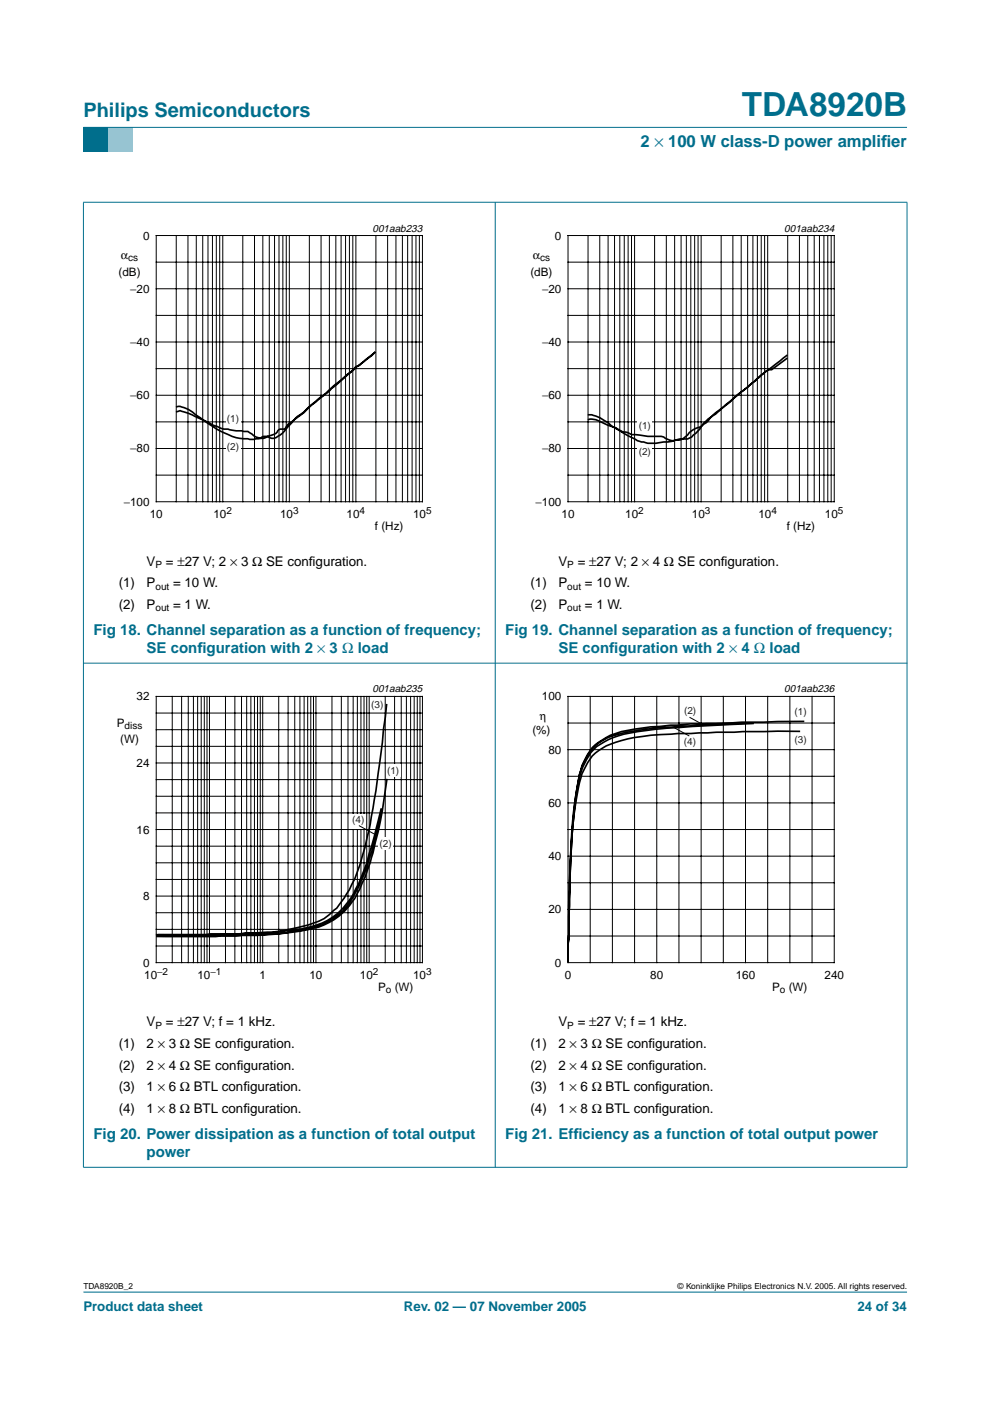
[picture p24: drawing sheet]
<svg xmlns="http://www.w3.org/2000/svg" width="210mm" height="297mm" viewBox="0 0 210 297" stroke-linecap="round" stroke-linejoin="round" font-family="sans-serif">
<defs><g id="words">
<text font-size="7.1" fill="#006e8c" x="157.3" y="24.7">TDA8920B</text>
<text font-size="4.2" fill="#006e8c" x="17.7" y="24.9">Philips Semiconductors</text>
<g font-size="3.5" fill="#006e8c">
<text x="135.8" y="31.1">2 × 100 W class-D power amplif</text>
<text x="186.8" y="31.1">ier</text>
</g>
<g font-size="3.2" fill="#006e8c">
<text x="19.8" y="134.6">Fig 18. Channel separation as a function of frequency;</text>
<text x="107.1" y="134.6">Fig 19. Channel separation as a function of frequency;</text>
<text x="31.1" y="138.5">SE conf</text>
<text x="41.9" y="138.5">iguration with 2 × 3 Ω load</text>
<text x="118.4" y="138.5">SE conf</text>
<text x="129.2" y="138.5">iguration with 2 × 4 Ω load</text>
<text x="19.8" y="241.5">Fig 20. Power dissipation as a function of total output</text>
<text x="31.1" y="245.4">power</text>
<text x="107.1" y="241.5">Fig 21. Eff</text>
<text x="121.6" y="241.5">iciency as a function of total output power</text>
</g>
<g font-size="2.8">
<text x="31.1" y="119.9">V</text>
<text x="35.2" y="119.9">= ±27 V; 2 × 3 Ω SE conf</text>
<text x="65.5" y="119.9">iguration.</text>
<text x="118.4" y="119.9">V</text>
<text x="122.5" y="119.9">= ±27 V; 2 × 4 Ω SE conf</text>
<text x="152.8" y="119.9">iguration.</text>
<text x="25.2" y="124.5">(1)</text>
<text x="31.1" y="124.5">P</text>
<text x="36.7" y="124.5">= 10 W.</text>
<text x="112.5" y="124.5">(1)</text>
<text x="118.4" y="124.5">P</text>
<text x="124" y="124.5">= 10 W.</text>
<text x="25.2" y="129.1">(2)</text>
<text x="31.1" y="129.1">P</text>
<text x="36.7" y="129.1">= 1 W.</text>
<text x="112.5" y="129.1">(2)</text>
<text x="118.4" y="129.1">P</text>
<text x="124" y="129.1">= 1 W.</text>
<text x="31.1" y="217.6">V</text>
<text x="35.2" y="217.6">= ±27 V; f = 1 kHz.</text>
<text x="118.4" y="217.6">V</text>
<text x="122.5" y="217.6">= ±27 V; f = 1 kHz.</text>
<text x="25.2" y="222.2">(1)</text>
<text x="25.2" y="226.8">(2)</text>
<text x="31.1" y="222.2">2 × 3 Ω SE conf</text>
<text x="31.1" y="226.8">2 × 4 Ω SE conf</text>
<text x="50.2" y="222.2">iguration.</text>
<text x="50.2" y="226.8">iguration.</text>
<text x="112.5" y="222.2">(1)</text>
<text x="112.5" y="226.8">(2)</text>
<text x="118.4" y="222.2">2 × 3 Ω SE conf</text>
<text x="118.4" y="226.8">2 × 4 Ω SE conf</text>
<text x="137.5" y="222.2">iguration.</text>
<text x="137.5" y="226.8">iguration.</text>
<text x="25.2" y="231.4">(3)</text>
<text x="31.1" y="231.4">1 × 6 Ω BTL conf</text>
<text x="51.6" y="231.4">iguration.</text>
<text x="112.5" y="231.4">(3)</text>
<text x="118.4" y="231.4">1 × 6 Ω BTL conf</text>
<text x="138.9" y="231.4">iguration.</text>
<text x="25.2" y="236">(4)</text>
<text x="31.1" y="236">1 × 8 Ω BTL conf</text>
<text x="51.6" y="236">iguration.</text>
<text x="112.5" y="236">(4)</text>
<text x="118.4" y="236">1 × 8 Ω BTL conf</text>
<text x="138.9" y="236">iguration.</text>
</g>
<g font-size="2.8" fill="#006e8c">
<text x="17.7" y="278">Product data sheet</text>
<text x="85.6" y="278">Rev. 02 — 07 November 2005</text>
<text x="181.8" y="278">24 of 34</text>
</g>
<g font-size="2.5">
<text x="30.3" y="50.8">0</text>
<text x="117.7" y="50.8">0</text>
<text x="25.1" y="58.4">(dB)</text>
<text x="25.6" y="54.9">α</text>
<text x="112.5" y="58.4">(dB)</text>
<text x="113" y="54.9">α</text>
<text x="27.6" y="62.1">−20</text>
<text x="114.9" y="62.1">−20</text>
<text x="27.6" y="73.4">−40</text>
<text x="114.9" y="73.4">−40</text>
<text x="27.6" y="84.6">−60</text>
<text x="114.9" y="84.6">−60</text>
<text x="27.6" y="95.9">−80</text>
<text x="114.9" y="95.9">−80</text>
<text x="26.2" y="107.2">−100</text>
<text x="113.5" y="107.2">−100</text>
<text x="31.7" y="109.8">10</text>
<text x="45.3" y="109.8">10</text>
<text x="59.4" y="109.8">10</text>
<text x="73.5" y="109.8">10</text>
<text x="79.5" y="112.3">f (Hz)</text>
<text x="87.6" y="109.8">10</text>
<text x="119.1" y="109.8">10</text>
<text x="132.6" y="109.8">10</text>
<text x="146.7" y="109.8">10</text>
<text x="160.8" y="109.8">10</text>
<text x="166.8" y="112.3">f (Hz)</text>
<text x="174.9" y="109.8">10</text>
<text x="29" y="148.5">32</text>
<text x="114.9" y="148.5">100</text>
<text x="24.8" y="154.1">P</text>
<text x="112.9" y="155.6">(%)</text>
<text x="114.4" y="152.6">η</text>
<text x="25.5" y="157.6">(W)</text>
<text x="116.3" y="159.8">80</text>
<text x="29" y="162.6">24</text>
<text x="116.3" y="171.1">60</text>
<text x="29" y="176.7">16</text>
<text x="116.3" y="182.4">40</text>
<text x="30.3" y="190.8">8</text>
<text x="116.3" y="193.7">20</text>
<text x="30.3" y="204.9">0</text>
<text x="30.6" y="207.5">10</text>
<text x="41.9" y="207.5">10</text>
<text x="55" y="207.5">1</text>
<text x="65.6" y="207.5">10</text>
<text x="76.3" y="207.5">10</text>
<text x="87.6" y="207.5">10</text>
<text x="117.7" y="204.9">0</text>
<text x="119.7" y="207.5">0</text>
<text x="137.9" y="207.5">80</text>
<text x="156" y="207.5">160</text>
<text x="174.8" y="207.5">240</text>
<text x="80.2" y="210">P</text>
<text x="83.7" y="210">(W)</text>
<text x="163.7" y="210">P</text>
<text x="167.2" y="210">(W)</text>
</g>
<g font-size="2.2">
<text x="79" y="49.1">001aab233</text>
<text x="166.3" y="49.1">001aab234</text>
<text x="79" y="146.8">001aab235</text>
<text x="166.3" y="146.8">001aab236</text>
</g>
<g font-size="2.1">
<text x="27.2" y="55.4">cs</text>
<text x="114.5" y="55.4">cs</text>
<text x="48" y="109">2</text>
<text x="62.1" y="109">3</text>
<text x="76.2" y="109">4</text>
<text x="90.4" y="109">5</text>
<text x="135.3" y="109">2</text>
<text x="149.4" y="109">3</text>
<text x="163.6" y="109">4</text>
<text x="177.7" y="109">5</text>
<text x="33" y="120.4">P</text>
<text x="33" y="125">out</text>
<text x="120.3" y="120.4">P</text>
<text x="120.3" y="125">out</text>
<text x="33" y="129.6">out</text>
<text x="120.3" y="129.6">out</text>
<text x="26.4" y="154.6">diss</text>
<text x="33.3" y="206.7">−2</text>
<text x="44.6" y="206.7">−1</text>
<text x="79.1" y="206.7">2</text>
<text x="90.4" y="206.7">3</text>
<text x="81.8" y="210.5">o</text>
<text x="165.4" y="210.5">o</text>
<text x="33" y="218.1">P</text>
<text x="120.3" y="218.1">P</text>
</g>
<g font-size="2.1" fill="#231f20">
<text x="48.1" y="89.5">(1)</text>
<text x="48.1" y="95.5">(2)</text>
<text x="135.4" y="91">(1)</text>
<text x="135.4" y="96.5">(2)</text>
<text x="78.7" y="150">(3)</text>
<text x="145" y="151.5">(2)</text>
<text x="168.5" y="151.6">(1)</text>
<text x="145" y="157.8">(4)</text>
<text x="168.5" y="157.6">(3)</text>
<text x="82.1" y="164.1">(1)</text>
<text x="74.7" y="174.5">(4)</text>
<text x="80.5" y="179.6">(2)</text>
</g>
<g font-size="1.8">
<text x="17.7" y="273.4">TDA8920B_2</text>
<text x="143.7" y="273.4">© Koninklijke Philips Electronics N.V. 2005. All rights reserved.</text>
</g>
</g></defs>
<path d="M17.7 273.9h174.6z" fill="#006e8c" stroke="#006e8c" stroke-width=".21"/>
<path d="M17.7 27h5.3v5.3h-5.3z" fill-rule="evenodd" fill="#006e8c"/>
<path d="M23 27h5.3v5.3h-5.3z" fill-rule="evenodd" fill="#96c4d6"/>
<g fill="#006e8c" stroke="#006e8c" stroke-width=".21">
<path d="M17.7 27h174.6z"/>
<path d="M17.7 42.9v204.5z"/>
<path d="M105 42.8v204.7z"/>
<path d="M192.3 42.9v204.5z"/>
<path d="M17.6 42.9h174.8z"/>
<path d="M17.6 140.6h174.8z"/>
<path d="M17.6 247.5h174.8z"/>
</g>
<path d="M20.4 47.1h81.9v66.3h-81.9z" fill="none" stroke="#fff" stroke-width=".21"/>
<g fill="none" stroke="#000" stroke-width=".21">
<path d="M33.1 49.9h56.5v56.5h-56.5zM33.1 55.6h56.5M37.4 49.9v56.5M39.9 49.9v56.5M41.6 49.9v56.5M43 49.9v56.5M44.1 49.9v56.5M45 49.9v56.5M45.9 49.9v56.5M46.6 49.9v56.5M47.2 49.9v56.5M51.5 49.9v56.5"/>
<path d="M54 49.9v56.5M55.7 49.9v56.5M57.1 49.9v56.5M58.2 49.9v56.5M59.2 49.9v56.5M60 49.9v56.5M60.7 49.9v56.5M61.3 49.9v56.5M65.6 49.9v56.5M68.1 49.9v56.5M69.8 49.9v56.5M71.2 49.9v56.5"/>
<path d="M72.3 49.9v56.5M73.3 49.9v56.5M74.1 49.9v56.5M74.8 49.9v56.5M75.5 49.9v56.5M79.7 49.9v56.5M82.2 49.9v56.5M83.9 49.9v56.5M85.3 49.9v56.5M86.4 49.9v56.5M87.4 49.9v56.5M88.2 49.9v56.5"/>
<path d="M88.9 49.9v56.5M33.1 66.9h56.5M33.1 78.2h56.5M33.1 61.2h56.5M33.1 72.5h56.5M33.1 89.4h56.5M33.1 83.8h56.5M33.1 95.1h56.5M33.1 100.7h56.5"/>
</g>
<g fill="#fff">
<path d="M47.9 87.5h3.1v2.7h-3.1z"/>
<path d="M47.9 93.5h3.1v2.6h-3.1z"/>
</g>
<path d="M37.3 86.3a4.6 4.6 0 0 1 4.2 1.7 30.7 30.7 0 0 0 7.7 4.5 8.6 8.6 0 0 0 3.4 .5l.3 .2 1.4-.2a2.15 2.15 0 0 0 1.6-.5h.9a1.55 1.55 0 0 0 2.1 0 5.3 5.3 0 0 0 2.1-1.9l2.1-2.3a11.2 11.2 0 0 0 3-2.5l8.5-7.1a2.34 2.34 0 0 1 1.6-1.2l3.4-2.9-4.3 3.4-5.8 5.2-3.4 2.7a18.3 18.3 0 0 1-4.7 3.8l-.9 1.1-1.1 .2-.5 .3a1.48 1.48 0 0 1-1.3 1l-.8 .2a2.53 2.53 0 0 1-3.4-.5l-.8-.5-3.9-.4a9.3 9.3 0 0 1-4.1-1.3l-3.8-1.8-1.7-.7a1.52 1.52 0 0 0-1.8 0" fill="none" stroke="#000" stroke-width=".35"/>
<path d="M107.7 47.1h81.9v66.3h-81.9z" fill="none" stroke="#fff" stroke-width=".21"/>
<g fill="none" stroke="#000" stroke-width=".21">
<path d="M120.4 49.9h56.5v56.5h-56.5zM120.4 55.6h56.5M124.7 49.9v56.5M127.2 49.9v56.5M128.9 49.9v56.5M130.3 49.9v56.5M131.4 49.9v56.5M132.4 49.9v56.5M133.2 49.9v56.5M133.9 49.9v56.5M134.5 49.9v56.5M138.8 49.9v56.5"/>
<path d="M141.3 49.9v56.5M143 49.9v56.5M144.4 49.9v56.5M145.5 49.9v56.5M146.5 49.9v56.5M147.3 49.9v56.5M148 49.9v56.5M148.7 49.9v56.5M152.9 49.9v56.5M155.4 49.9v56.5M157.1 49.9v56.5M158.5 49.9v56.5"/>
<path d="M159.6 49.9v56.5M160.6 49.9v56.5M161.4 49.9v56.5M162.1 49.9v56.5M162.8 49.9v56.5M167 49.9v56.5M169.5 49.9v56.5M171.3 49.9v56.5M172.6 49.9v56.5M173.7 49.9v56.5M174.7 49.9v56.5M175.5 49.9v56.5"/>
<path d="M176.2 49.9v56.5M120.4 66.9h56.5M120.4 78.2h56.5M120.4 61.2h56.5M120.4 72.5h56.5M120.4 89.4h56.5M120.4 83.8h56.5M120.4 95.1h56.5M120.4 100.7h56.5"/>
</g>
<g fill="#fff">
<path d="M135.2 89h3.1v2.6h-3.1z"/>
<path d="M135.2 94.5h3.1v2.7h-3.1z"/>
</g>
<path d="M166.9 75.3l-3.3 2.6a13.2 13.2 0 0 0-3.3 2.7l-3.1 2.5-5.5 4.7a3.4 3.4 0 0 0-1.6 1.5l-.9 .6a3 3 0 0 1-1.7 .9 4 4 0 0 0-1.7 1.4 2.71 2.71 0 0 1-2.5 1.1 2.86 2.86 0 0 1-2.6-.6l-.5-.2h-2.9l-3.3-.3-1.3-.6a2.98 2.98 0 0 1-2.2-.9l-1.6-.5a7.7 7.7 0 0 0-3.8-1.3l-.5 .1M166.9 75.9l-3.3 2.5a2.05 2.05 0 0 0-1.7 .8l-8.5 7.1-3.3 2.6a5.3 5.3 0 0 0-1.7 2.1l-1.8 1.7-.8 .4a6.8 6.8 0 0 0-3.4 .5l-1.7 .1a7.9 7.9 0 0 1-4.2 0l-.9-.1a29.9 29.9 0 0 1-6.7-4 10.1 10.1 0 0 0-3.4-1.7h-.9" fill="none" stroke="#000" stroke-width=".35"/>
<path d="M20.4 144.8h81.9v66.4h-81.9z" fill="none" stroke="#fff" stroke-width=".21"/>
<g fill="none" stroke="#000" stroke-width=".21">
<path d="M33.1 147.7h56.5v56.4h-56.5zM33.1 158.2h56.5M33.1 154.7h56.5M33.1 151.2h56.5M36.5 147.7v56.4M38.5 147.7v56.4M39.9 147.7v56.4M41 147.7v56.4M41.9 147.7v56.4M42.7 147.7v56.4M43.3 147.7v56.4M43.9 147.7v56.4"/>
<path d="M44.4 147.7v56.4M47.8 147.7v56.4M49.8 147.7v56.4M51.2 147.7v56.4M52.3 147.7v56.4M53.2 147.7v56.4M53.9 147.7v56.4M54.6 147.7v56.4M55.2 147.7v56.4M55.7 147.7v56.4M59.1 147.7v56.4M61.1 147.7v56.4"/>
<path d="M62.5 147.7v56.4M63.6 147.7v56.4M64.5 147.7v56.4M65.2 147.7v56.4M65.9 147.7v56.4M66.5 147.7v56.4M67 147.7v56.4M70.4 147.7v56.4M72.4 147.7v56.4M73.8 147.7v56.4M74.9 147.7v56.4M75.8 147.7v56.4"/>
<path d="M76.5 147.7v56.4M77.2 147.7v56.4M77.8 147.7v56.4M78.3 147.7v56.4M81.7 147.7v56.4M83.7 147.7v56.4M85.1 147.7v56.4M86.2 147.7v56.4M87.1 147.7v56.4M87.8 147.7v56.4M88.5 147.7v56.4M89 147.7v56.4"/>
<path d="M33.1 179.4h56.5M33.1 175.9h56.5M33.1 172.3h56.5M33.1 168.8h56.5M33.1 165.3h56.5M33.1 161.8h56.5M33.1 197h56.5M33.1 193.5h56.5M33.1 190h56.5M33.1 186.5h56.5M33.1 182.9h56.5M33.1 200.6h56.5"/>
</g>
<g fill="#fff">
<path d="M81.8 162.1h3.1v2.6h-3.1z"/>
<path d="M74.4 172.6h3.1v3h-3.1z"/>
<path d="M80.2 177.6h3.1v2.6h-3.1z"/>
</g>
<path d="M82 149.2l-.7 5.5a203.2 203.2 0 0 1-3.9 24.9l-.6 2a29.7 29.7 0 0 1-5.4 11 15.1 15.1 0 0 1-3.8 2.7l-2.2 .8-2.2 .5a32.9 32.9 0 0 1-8.7 1.2l-4.3 .2h-5.5l-1.1 .2h-10.6M159.8 153.3l-13.2 .6a77.8 77.8 0 0 0-15.7 1.8 9.9 9.9 0 0 0-7.4 6.5 39.9 39.9 0 0 0-1.7 9.1 206.4 206.4 0 0 0-1.1 20.7l-.3 7.3v4.7M159.8 153.4a280.5 280.5 0 0 0-24.6 1.7 19.3 19.3 0 0 0-8.7 3.2 14.2 14.2 0 0 0-4 8.5l-.4 2.4a282.1 282.1 0 0 0-1.5 29.2l-.2 1v4.6M169.6 155.1h-12.1l-13.8 .4a50.7 50.7 0 0 0-13.2 1.9 10 10 0 0 0-7.3 7.6 79 79 0 0 0-2.2 17.6l-.4 9.4-.2 12M170.5 152.9l-8.6 .2a333.7 333.7 0 0 0-24 1 39.8 39.8 0 0 0-8.5 1.8 10 10 0 0 0-6.2 7.4 87.9 87.9 0 0 0-2.3 20.8l-.3 7.2-.2 12.7M80.8 172.2a66.8 66.8 0 0 1-4.3 14.6 16 16 0 0 1-7.1 8.8l-1.1 .5-1.1 .3a18.8 18.8 0 0 1-5.4 1.1l-1.1 .3-2.2 .2-7.6 .3-17.8 .1M80.8 171.4l-1.9 7.7a42.9 42.9 0 0 1-4.6 11.4 14.2 14.2 0 0 1-10.3 6.4l-2.2 .3a45.5 45.5 0 0 1-9.8 .7l-5.3 .3h-13.2M82 165.1a96.4 96.4 0 0 1-3.3 16.8l-1.3 4.1-.6 1.2a14.7 14.7 0 0 1-11.4 9.9 78.2 78.2 0 0 1-15.3 1.3h-3.2l-1.1 .2-12.7-.1" fill="none" stroke="#000" stroke-width=".35"/>
<g fill="none" stroke="#000" stroke-width=".21">
<path d="M120.4 147.7h56.5v56.4h-56.5zM120.4 153.3h56.5M120.4 158.9h56.5M125.1 147.7v56.4M129.8 147.7v56.4M134.5 147.7v56.4M139.2 147.7v56.4M142.9 154.3l3.2 1.7M144 147.7v56.4M146.2 152.1l3.2 1.7M148.7 147.7v56.4M153.4 147.7v56.4"/>
<path d="M158.1 147.7v56.4M162.8 147.7v56.4M167.5 147.7v56.4M172.2 147.7v56.4M76.1 175l3.2 1.8M120.4 164.6h56.5M120.4 175.9h56.5M120.4 170.2h56.5M120.4 187.2h56.5M120.4 198.5h56.5M120.4 181.5h56.5M120.4 192.8h56.5"/>
</g>
<path d="M107.7 144.8h81.9v66.4h-81.9z" fill="none" stroke="#fff" stroke-width=".21"/>
<use href="#words"/>
</svg>
